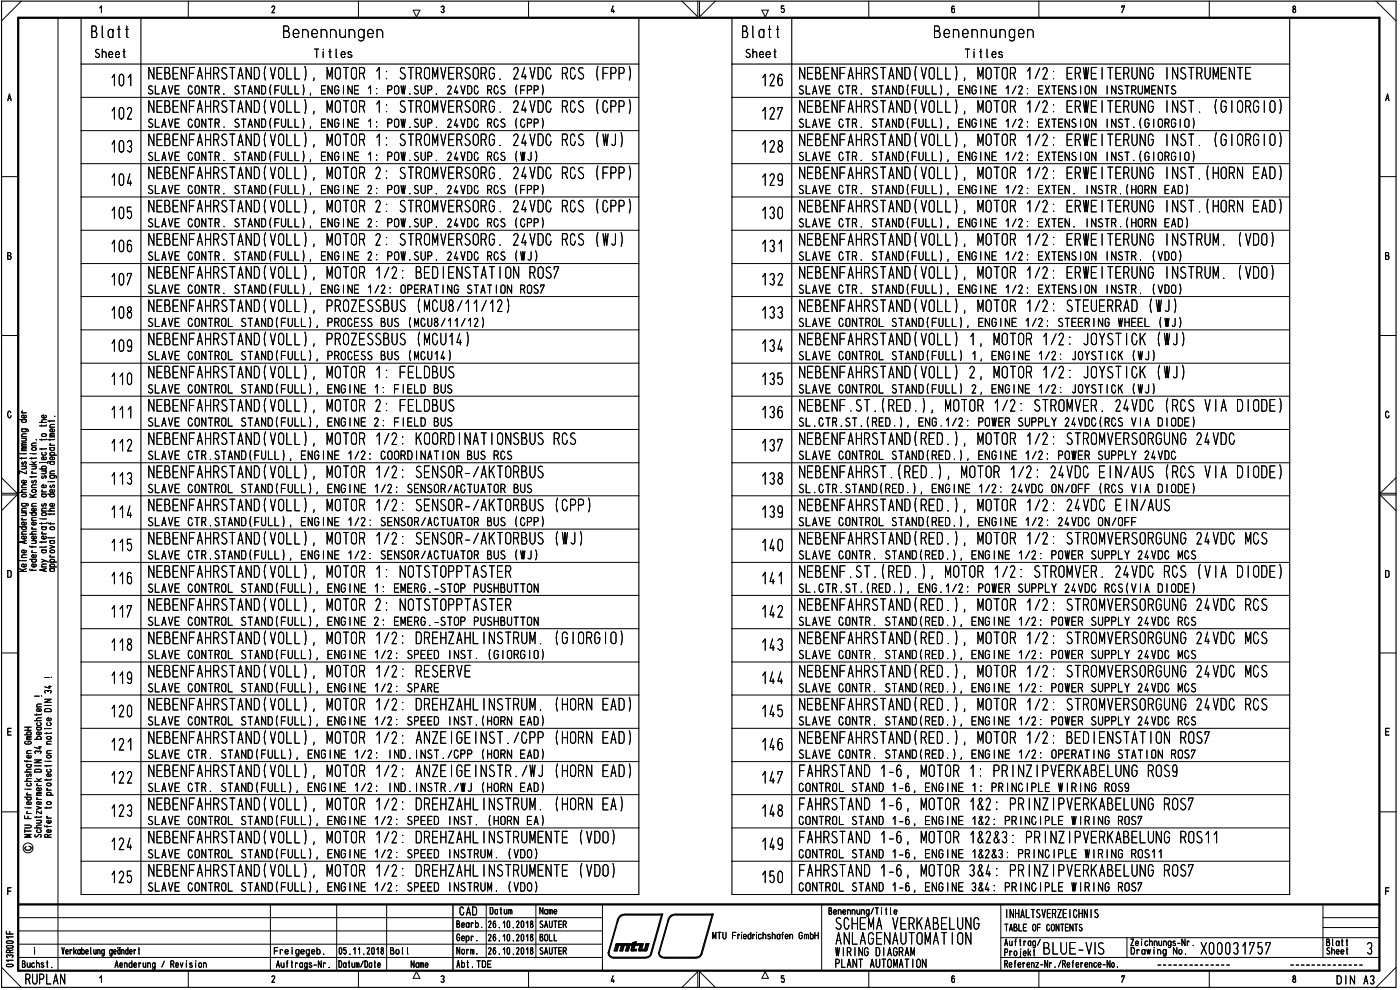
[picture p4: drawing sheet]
<svg xmlns="http://www.w3.org/2000/svg" width="420mm" height="297mm" viewBox="0 0 420 297" stroke-linecap="round" stroke-linejoin="round" font-family="sans-serif">
<defs><g id="words">
<g font-size="6.2">
<text x="205.5" y="5">\/</text>
<text x="204.8" y="296.1">/\</text>
</g>
<g font-size="5.2">
<text x="27.2" y="11.4">3latt</text>
<text x="84.8" y="11.4">3enennungen</text>
<text x="222.6" y="11.4">3latt</text>
<text x="280.2" y="11.4">3enennuncen</text>
<text x="28.4" y="17.4">Sheet</text>
<text x="94.1" y="17.4">Titles</text>
<text x="223.6" y="17.4">Sheet</text>
<text x="289.5" y="17.4">Ti tles</text>
<text x="44.2" y="23.9">\131\FA-STA\3(VOLL), IvOTP 1 : STUld1SPG. 24V3C US (FAD)</text>
<text x="239.5" y="23.9">\131\FA-STA\3(VOLL), IvOTU 1/2: =All Tlh\G</text>
<text x="351.4" y="23.9">\SThlvl\T1</text>
<text x="33.2" y="25.9">101</text>
<text x="44.2" y="28.4">SLAVE CONTR. STAND(FULL), ENGINE 1: POW.SUP. 24VDC RCS (FPP)</text>
<text x="228.4" y="25.9">126</text>
<text x="239.5" y="28.4">SLAVE CTR. STAND(FULL), ENGINE 1/2: EXTENSION INSTRUMENTS</text>
<text x="33.1" y="35.9">102</text>
<text x="44.2" y="33.9">\131\FA-STA\3(VOLL), IvOTP 1 : STUIdESPO. 24V3C US (Cpp)</text>
<text x="228.4" y="35.9">127</text>
<text x="239.5" y="33.9">\131\FA-STA\3(VOLL), IvOTP 1/2: 141 T1h\G</text>
<text x="351.5" y="33.9">\ST. (G PG 0)</text>
<text x="44.2" y="38.4">SLAVE CONTR. STAND(FULL), ENGINE 1: POW.SUP. 24VDC RCS (CPP)</text>
<text x="239.5" y="38.4">SLAVE CTR. STAND(FULL), ENGINE 1/2: EXTENSION INST.(GIORGIO)</text>
<text x="33.1" y="43.8">103</text>
<text x="44.2" y="43.9">\131\FA-STA\3(VOLL), vOTU 1 : STUvVESUG. 24V3C US (C)</text>
<text x="228.4" y="45.8">128</text>
<text x="239.5" y="43.9">\131\FA-STA\3(VOLL), vOTU 1/2: 141 T1h\G</text>
<text x="351.5" y="43.9">\ST. (G PG 0)</text>
<text x="44.2" y="53.8">\131\FA-STA\3(VOLL), IvOTP 2: STUld1SPG. 24V3C US (FAD)</text>
<text x="44.2" y="48.3">SLAVE CONTR. STAND(FULL), ENGINE 1: POW.SUP. 24VDC RCS (WJ)</text>
<text x="239.5" y="53.8">\131\FA-STA\3(VOLL), IvOTP 1/2: =All Tlh\G</text>
<text x="239.5" y="48.3">SLAVE CTR. STAND(FULL), ENGINE 1/2: EXTENSION INST.(GIORGIO)</text>
<text x="351.5" y="53.8">\ST.(-P\ 1A3)</text>
<text x="33.1" y="55.8">104</text>
<text x="44.2" y="58.3">SLAVE CONTR. STAND(FULL), ENGINE 2: POW.SUP. 24VDC RCS (FPP)</text>
<text x="228.4" y="55.8">129</text>
<text x="239.5" y="58.3">SLAVE CTR. STAND(FULL), ENGINE 1/2: EXTEN. INSTR.(HORN EAD)</text>
<text x="44.2" y="63.8">\131\FA-STA\3(VOLL), IvOTP 2: STUIdESPO. 24V3C US (Cpp)</text>
<text x="228.4" y="63.8">130</text>
<text x="239.5" y="63.8">\131\FA-STA\3(VOLL), IvOTP 1/2: .1WE T1h\G</text>
<text x="319.6" y="63.8">.</text>
<text x="351.5" y="63.8">\ST.(-0b EA3)</text>
<text x="44.2" y="68.2">SLAVE CONTR. STAND(FULL), ENGINE 2: POW.SUP. 24VDC RCS (CPP)</text>
<text x="239.5" y="68.2">SLAVE CTR. STAND(FULL), ENGINE 1/2: EXTEN. INSTR.(HORN EAD)</text>
<text x="33.1" y="73.7">106</text>
<text x="44.2" y="73.7">\131\FA-STA\3(VOLL), vOTU 2: STUvVESUG. 24V3C US (C)</text>
<text x="228.4" y="75.7">131</text>
<text x="239.5" y="73.7">\131\FA-STA\3(VOLL), vOTU 1/2: 141 T1h\G</text>
<text x="351.3" y="73.7">\STh . (V30)</text>
<text x="33.1" y="83.7">107</text>
<text x="44.2" y="83.7">\131\FA-STA\3(VOLL), IvOTP 1/2: 313 1\STAT 0\ US7</text>
<text x="44.2" y="78.2">SLAVE CONTR. STAND(FULL), ENGINE 2: POW.SUP. 24VDC RCS (WJ)</text>
<text x="239.5" y="83.7">\131\FA-STA\3(VOLL), IvOTP 1/2: =All Tlh\G</text>
<text x="239.5" y="78.2">SLAVE CTR. STAND(FULL), ENGINE 1/2: EXTENSION INSTR. (VDO)</text>
<text x="351.5" y="83.7">\SThlv . (V30)</text>
<text x="44.2" y="88.1">SLAVE CONTR. STAND(FULL), ENGINE 1/2: OPERATING STATION ROST</text>
<text x="228.4" y="85.7">132</text>
<text x="239.5" y="88.1">SLAVE CTR. STAND(FULL), ENGINE 1/2: EXTENSION INSTR. (VDO)</text>
<text x="33.1" y="95.7">108</text>
<text x="44.2" y="93.6">\131\FA-STA\3(VOLL), DUZ1SS3US (NCU8/11/12)</text>
<text x="228.4" y="93.6">133</text>
<text x="239.5" y="93.6">\131\FA-STA\3(VOLL), IvOTP 1/2: ST1U1</text>
<text x="337.1" y="93.6">A3 (C)</text>
<text x="44.2" y="98.1">SLAVE CONTROL STAND(FULL), PROCESS BUS (MCU8/11/12)</text>
<text x="239.5" y="98.1">SLAVE CONTROL STAND(FULL), ENGINE 1/2: STEERING WHEEL (C)</text>
<text x="44.2" y="103.7">\E3E\FA-STA\3(VOLL), DUZESS3US (NCU14)</text>
<text x="228.4" y="105.6">134</text>
<text x="239.5" y="103.6">\131\FA-3STA\3(VOLL) 1 , vOTU 1/2: JOYST GK (C)</text>
<text x="44.2" y="113.6">\131\FA-STA\D(VOLL), IvOTP 1 : F1L33US</text>
<text x="44.2" y="108.1">SLAVE CONTROL STAND(FULL), PROCESS BUS (MCU14)</text>
<text x="228.4" y="113.5">135</text>
<text x="239.5" y="113.5">\131\FA-STA\3(VOLL) 2, vOTP 1/2: JOYST OK (C)</text>
<text x="239.5" y="108.1">SLAVE CONTROL STAND(FULL) 1, ENGINE 1/2: JOYSTICK (WJ)</text>
<text x="33.1" y="115.6">110</text>
<text x="44.2" y="118.1">SLAVE CONTROL STAND(FULL), ENGINE 1: FIELD BUS</text>
<text x="239.5" y="118.1">SLAVE CONTROL STAND(FULL) 2, ENGINE 1/2: JOYSTICK (WJ)</text>
<text x="33.2" y="125.6">111</text>
<text x="44.2" y="123.5">\131\FA-STA\3(VOLL), IvOTP 2: F1L33US</text>
<text x="228.4" y="125.6">136</text>
<text x="239.5" y="123.5">\131\F.ST.R13.), IvOTU 1/2: STUldl . 24V3C (US V A 3 031)</text>
<text x="44.2" y="128">SLAVE CONTROL STAND(FULL), ENGINE 2: FIELD BUS</text>
<text x="239.5" y="128">SL.CTR.ST.(RED.), ENG.1/2: POWER SUPPLY 24VDC(ROS VIA DIODE)</text>
<text x="33.1" y="135.5">112</text>
<text x="44.2" y="133.5">\131\FA-STA\3(VOLL), KIP 1/2: KO0;3 BAT 0\S3US US</text>
<text x="228.4" y="133.5">137</text>
<text x="239.5" y="133.5">\131\FA-3STA\3(;13.), IvOTU 1/2: STUIdESUGU\G 24V3C</text>
<text x="44.2" y="142.9">\E3E\FA-sTA\D(VOLL), IvOTU 1/2: SEW-/AKT0;3US</text>
<text x="44.2" y="138">SLAVE CTR.STAND(FULL), ENGINE 1/2: COORDINATION BUS RCS</text>
<text x="239.5" y="143.5">\131\FA-ST.(;13.), vOTU 1/2: 24V3C 1 \/AUS (US V A 3 03E)</text>
<text x="239.5" y="138">SLAVE CONTROL STAND(RED.), ENGINE 1/2: POWER SUPPLY 24VDC</text>
<text x="33.1" y="145.5">113</text>
<text x="44.2" y="148">SLAVE CONTROL STAND(FULL), ENGINE 1/2: SENSOR/ACTUATOR BUS</text>
<text x="228.4" y="145.5">138</text>
<text x="239.5" y="148">SL.CTR.STAND(RED.), ENGINE 1/2: 24VDC ON/OFF (RCS VIA DIODE)</text>
<text x="33.1" y="155.4">114</text>
<text x="44.2" y="153.4">\131\FA-STA\3(VOLL), IvOTP 1/2: Sl\SP-/AKTP3US (C33)</text>
<text x="228.4" y="153.4">139</text>
<text x="239.5" y="153.4">\131\FA-STA\3R13.), IvOTU 1/2: 24V3C 1 \/AUS</text>
<text x="44.2" y="157.9">SLAVE CTR.STAND(FULL), ENGINE 1/2: SENSOR/ACTUATOR BUS (CPP)</text>
<text x="239.5" y="157.9">SLAVE CONTROL STAND(RED.), ENGINE 1/2: 24VDC ON/OFF</text>
<text x="33.1" y="165.4">115</text>
<text x="44.2" y="163.4">\131\FA-STA\3(VOLL), KIP 1/2: SE\SU-/AKT0;3US (C)</text>
<text x="44.2" y="167.9">SLAVE CTR.STAND(FULL), ENGINE 1/2: SENSOR/ACTUATOR BUS (WJ)</text>
<text x="228.4" y="165.4">140</text>
<text x="239.5" y="167.9">SLAVE CONTR. STAND(RED.), ENGINE 1/2: POWER SUPPLY 24VDC MCS</text>
<text x="239.5" y="163.4">\131\FA-3STA\3(;13.), IvOTU 1/2: STUIdESUOU\G 24V3C KS</text>
<text x="44.2" y="173.4">\E3E\FA-STA\3(VOLL), vOTU 1 : \OTSTODDTASTE</text>
<text x="239.5" y="173.4">\131\F.ST.(;13.), vOTU 1/2: STUvVE . 24V3C US (V A 3 03E)</text>
<text x="33.1" y="175.3">116</text>
<text x="44.2" y="177.9">SLAVE CONTROL STAND(FULL), ENGINE 1: EMERG.-STOP PUSHBUTTON</text>
<text x="228.4" y="175.3">141</text>
<text x="239.5" y="177.9">SL.CTR.ST.(RED.), ENG.1/2: POWER SUPPLY 24VDC RCS(VIA DIODE)</text>
<text x="33.1" y="185.3">117</text>
<text x="44.2" y="183.3">\131\FA-STA\3(VOLL), IvOTP 2: \OTST033TASTR</text>
<text x="228.4" y="185.3">142</text>
<text x="239.5" y="183.3">\131\FA-STA\3R13.), IvOTU 1/2: STUld1SPGU\G 24V3C US</text>
<text x="44.2" y="187.8">SLAVE CONTROL STAND(FULL), ENGINE 2: EMERG.-STOP PUSHBUTTON</text>
<text x="239.5" y="187.8">SLAVE CONTR. STAND(RED.), ENGINE 1/2: POWER SUPPLY 24VDC RCS</text>
<text x="33.1" y="195.3">118</text>
<text x="44.2" y="193.3">\131\FA-STA\3(VOLL), IvOTP 1/2: 3;1-ZA-L \SThlv . (G PG 0)</text>
<text x="44.2" y="197.8">SLAVE CONTROL STAND(FULL), ENGINE 1/2. SPEED INST. (GIORGIO)</text>
<text x="228.4" y="195.3">143</text>
<text x="239.5" y="193.3">\131\FA-STA\3(;13.), IvOTP 1/2: STUIdESPOU\G 24V3C KS</text>
<text x="239.5" y="197.8">SLAVE CONTR. STAND(RED.), ENGINE 1/2: POWER SUPPLY 24VDC MCS</text>
<text x="44.2" y="203.3">\131\FA-STA\3(VOLL), FOTO; 1/2: ' =S=U=</text>
<text x="239.5" y="203.3">\131\FA-STA\3(E3.), vOTU 1/2: STUvVESUGU\G 24V3C VOS</text>
<text x="33.1" y="205.2">119</text>
<text x="44.2" y="207.8">SLAVE CONTROL STAND(FULL), ENGINE 1/2: SPARE</text>
<text x="228.4" y="205.2">144</text>
<text x="239.5" y="207.8">SLAVE CONTR. STAND(RED.), ENGINE 1/2: POWER SUPPLY 24VDC MCS</text>
<text x="33.1" y="215.2">120</text>
<text x="44.2" y="213.2">\131\FA-STA\3(VOLL), IvOTP 1/2: FI-ZA-L \SThlv . (-P\ 1A3)</text>
<text x="228.4" y="215.2">145</text>
<text x="239.5" y="213.2">\131\FA-STA\3R13.), IvOTP 1/2: STUld1SPGU\G 24V3C US</text>
<text x="44.2" y="217.7">SLAVE CONTROL STAND(FULL), ENGINE 1/2: SPEED INST.(HORN EAD)</text>
<text x="239.5" y="217.7">SLAVE CONTR. STAND(RED.), ENGINE 1/2: POWER SUPPLY 24VDC RCS</text>
<text x="33.2" y="225.2">121</text>
<text x="44.2" y="223.2">\131\FA-STA\3(VOLL), IvOTP 1/2: A\Z1 G1 AST./C33 (-P\ 1A3)</text>
<text x="44.2" y="227.7">SLAVE CTR. STAND(FULL), ENGINE 1/2: IND.INST./CPP (HORN EAD)</text>
<text x="228.4" y="225.2">146</text>
<text x="239.5" y="223.2">\131\FA-STA\3R13.), IvOTU 1/2: 313 1\STAT 0\ US7</text>
<text x="239.5" y="227.7">SLAVE CONTR. STAND(RED.), ENGINE 1/2: OPERATING STATION ROST</text>
<text x="44.2" y="233.2">\131\FA-STA\3(VOLL), KIP 1/2: A\ZE 01 AST;</text>
<text x="158.6" y="233.2">E (-P\ 1A3)</text>
<text x="239.6" y="233.2">FA-STA\3 1-6, IvOTP 1 : '3'</text>
<text x="305.2" y="233.2">\Z DVEKA31LU\O US9</text>
<text x="33.1" y="235.1">122</text>
<text x="44.2" y="237.7">SLAVE CTR. STAND(FULL), ENGINE 1/2: IND.INSTRIC (HORN EAD)</text>
<text x="228.4" y="235.1">147</text>
<text x="239.6" y="237.7">CONTROL STAND 1-6, ENGINE 1: PRINCIPLE WIRING ROS9</text>
<text x="33.1" y="245.1">123</text>
<text x="44.2" y="242.8">\E3E\FA-STA\D(VOLL), IvOTU 1/2: 3;1-ZA-L \STUlv . (-Ob EA)</text>
<text x="228.4" y="245.1">148</text>
<text x="239.6" y="243.2">FA-STA\D 1-6, KIP 1&amp;2: 'D' \Z DVEKA31LU\G US7</text>
<text x="44.2" y="247.6">SLAVE CONTROL STAND(FULL), ENGINE 1/2: SPEED INST. (HORN EA)</text>
<text x="239.6" y="247.6">CONTROL STAND 1-6, ENGINE 1&amp;2: PRINCIPLE WIRING ROS7</text>
<text x="33.1" y="255.1">124</text>
<text x="44.2" y="253.1">\131\FA-STA\3(VOLL), IvOTP 1/2: FI-ZA-L \SThlvl\T1 (V30)</text>
<text x="44.2" y="257.6">SLAVE CONTROL STAND(FULL), ENGINE 1/2: SPEED INSTRUM. (VDO)</text>
<text x="228.4" y="255.1">149</text>
<text x="239.6" y="253.1">FA-STA\3 1-6, IvOTP 1&amp;2&amp;3:</text>
<text x="239.6" y="257.6">CONTROL STAND 1-6, ENGINE 1&amp;2&amp;3: PRINCIPLE WIRING ROS11</text>
<text x="44.2" y="263.1">\131\FA-STA\3(VOLL), KIP 1/2: 3;1-ZA-L \STV/1\TE (V30)</text>
<text x="228.4" y="263.1">150</text>
<text x="239.6" y="263.1">FA-STA\3 1-6, IvOTP 38(4:</text>
<text x="310" y="263.1">\Z DVEKA31LU\G US7</text>
<text x="33.1" y="265">125</text>
<text x="44.2" y="267.5">SLAVE CONTROL STAND(FULL), ENGINE 1/2: SPEED INSTRUM. (VDO)</text>
<text x="239.6" y="267.5">CONTROL STAND 1-6, ENGINE 3&amp;4: PRINCIPLE WIRING ROS7</text>
<text x="250.5" y="279">SC-1Id VRKA31LU\G</text>
<text x="250.7" y="283.5">A\LAG:\AUTOldT 0\</text>
<text x="301.2" y="286.4">Projekt 3LU1-V S</text>
<text x="301.4" y="283.9">Auftrag//</text>
<text x="321.1" y="283.5">_</text>
<text x="360.3" y="286.4">Ä00031757</text>
<text x="401" y="295.4">DIN A3</text>
</g>
<text font-size="4.6" x="7.5" y="295.4">RUPLAN</text>
<g font-size="3.9">
<text x="137.8" y="274.7">CAD</text>
<text x="302" y="275.5">INHALTSVERZEICHNIS</text>
<text x="250.7" y="286.9">WIKING DIAGRAM</text>
<text x="250.7" y="290.4">PLANT AUTOMATION</text>
</g>
<g font-size="3.2">
<text x="322.2" y="253.1">3V1KAIII_U\G</text>
<text x="146.9" y="274.3">Datum</text>
<text x="161.9" y="274.4">Name</text>
<text x="248.6" y="274.5">Benennung/Title</text>
<text x="136.9" y="278.4">Bearb.</text>
<text x="146.4" y="278.4">26.10.2018</text>
<text x="161.9" y="278.4">SAUTER</text>
<text x="213.7" y="281.9">MTU Friedrichshafen GmbH</text>
<text x="301.4" y="279.5">TABLE OF CONTENTS</text>
<text x="10" y="286.4">1</text>
<text x="18.5" y="286.4">Verkabelung geändert</text>
<text x="82.1" y="286.4">Freigegeb.</text>
<text x="101.4" y="286.4">05.11.2018</text>
<text x="117" y="286.4">Bol l</text>
<text x="136.9" y="282.4">Gepr.</text>
<text x="137" y="286.4">Norm.</text>
<text x="146.3" y="286.4">26.10.2018</text>
<text x="146.4" y="282.4">26.10.2018</text>
<text x="161.8" y="286.4">SAUTER</text>
<text x="161.9" y="282.4">BOLL</text>
<text x="339.1" y="283.9">Zeichnungs-Nr. ,,</text>
<text x="339.2" y="286.4">DrawingNo.</text>
<text x="397.9" y="283.9">Blatt</text>
<text x="397.9" y="286.4">Sheet</text>
<text x="6.5" y="290.4">Buchst.</text>
<text x="34.4" y="290.4">Aenderung / Revision</text>
<text x="82.8" y="290.4">Auftrags-Nr.</text>
<text x="101.5" y="290.4">Datum/Date</text>
<text x="123.2" y="290.4">Name</text>
<text x="137" y="290.4">Abt.TDE</text>
<text x="301.3" y="290.4">Referenz-Nr./Reference-No.</text>
</g>
<g font-size="3.1">
<text x="8" y="171.6" transform="rotate(-90 8 171.6)">Keine Aenderung ohne Zustimmung der</text>
<text x="11" y="171.4" transform="rotate(-90 11 171.4)">federfuehrenden Konstruktion.</text>
<text x="14.1" y="171.6" transform="rotate(-90 14.1 171.6)">Any alterotions are subiect to the</text>
<text x="16.5" y="171.6" transform="rotate(-90 16.5 171.6)">approval of the design department.</text>
<text x="9.5" y="251.4" transform="rotate(-90 9.5 251.4)">MTU Friedrichshafen GmbH</text>
<text x="12.5" y="251.4" transform="rotate(-90 12.5 251.4)">Schutzvermerk DIN 34 beachten</text>
<text x="15.5" y="251.4" transform="rotate(-90 15.5 251.4)">Refer to protection notice DIN 34 I</text>
</g>
</g></defs>
<path d="M.5 .3h418.5v295.9h-418.5zM24.3 5.3v13.9h167.4v-13.9M42.3 5.3v13.9M219.7 5.3v13.9h167.4v-13.9M237.6 5.3v13.9" fill="none" stroke="#000" stroke-width=".34"/>
<path d="M5.5 5.3h408.5v286h-408.5zM5.5 271.4h408.5" fill="none" stroke="#000" stroke-width=".68"/>
<g fill="none" stroke="#000" stroke-width=".3">
<path d="M6.4 .3l-5.9 6M17.4 5.3v286M29.9 2.4l.5-.6v2M56.5 .3v5M81.6 2.2l.1-.2a.45 .45 0 0 1 .6-.1 .45 .45 0 0 1 0 .7l-.7 1.2h.8M107.6 .3v5M124 3h2l-1 2.1zM132.4 2.1a.47 .47 0 0 1 .7-.2 .47 .47 0 0 1 0 .7l-.2 .2a.49 .49 0 0 1 .3 .8 .49 .49 0 0 1-.8-.1M158.6 .3v5M184 1.8l-.6 1.6h1M184.1 3v.8M214.7 .3l-4.8 4.8"/>
<path d="M228.6 3h2l-.9 2.1zM235.2 1.8h-.7v.9a.56 .56 0 0 1 .9 .3 .56 .56 0 0 1-.7 .6l-.2-.1M260.7 .3v5M286.4 2l-.4-.2-.2 .1-.2 1.4a.47 .47 0 0 0 .6 .5 .47 .47 0 0 0 .3-.8l-.3-.5-.5 .1-.1 .4M311.8 .3v5M336.7 2.3v-.5h.8l-.8 2M362.9 .3v5M388.2 1.9a.72 .72 0 0 0 .6 1.1 .52 .52 0 0 1-.2 .7 .52 .52 0 0 1-.7-.4 .52 .52 0 0 1 .5-.6 .42 .42 0 0 0 .4-.5 .42 .42 0 0 0-.6-.3zM413 .3l6 6M2.3 30.2l.5-2 .5 2M2.5 29.5h.8M415.8 30.2l.6-2 .5 2"/>
<path d="M416 29.5h.8M.5 53h5M414 53h5M2.3 76.7l1 .2v.4l-.2 .5h-.8v-2l.9 .1v.6l-.3 .2M415.8 76.7l1 .2 .1 .4-.3 .5h-.8v-2l.9 .1v.6l-.3 .2M.5 100.7h5M414 100.7h5M3.3 123.8a.48 .48 0 0 0-.6-.4 .48 .48 0 0 0-.4 .6v.7l.4 .6h.4l.2-.6M416.8 123.8a.48 .48 0 0 0-.6-.4 .48 .48 0 0 0-.4 .6v.7l.4 .6h.4l.3-.6M.5 148.5h4.6l-4.6 4.7M.5 143.3l4.6 4.7h-4.6M419 148.5h-4.8l4.8 4.7"/>
<path d="M419 143.3l-4.8 4.7h4.8M2.3 171.2h.6l.4 .4v1.2l-.4 .4h-.6zM415.8 171.2h.6l.5 .4v1.2l-.5 .4h-.6zM.5 195.9h5M414 195.9h5M2.3 219.5h1M3.3 218.5h-1v2.1h1M10.4 208.9h1.4M415.8 219.5h1M416.9 218.5h-1.1v2.1h1.1M.5 243.6h5M414 243.6h5"/>
<path d="M1.9 279.4v.8h2M2.3 267.4h1M2.9 279.5v.7M3.3 266.4h-1v2M5.5 275.3h175.3M5.5 279.3h175.3M81.2 271.4v19.9M101 271.4v19.9M116 271.4v19.9M145.9 271.4v15.9M160.8 271.4v15.9M180.8 271.4v19.9"/>
<path d="M246.6 271.4v19.9M300.4 271.4v19.8M397 271.4v15.9M397 278.3h17M397 275.3h17M415.8 267.4h1M416.9 266.4h-1.1v2M.5 290.2l5.9 6M1.9 282.6l.4-.3 1.3 .1a.34 .34 0 0 1 .3 .4 .34 .34 0 0 1-.4 .2h-1.3zM2 283.9l1.5-.2a.38 .38 0 0 1 .4 .4 .38 .38 0 0 1-.4 .4h-1.3l-.3-.4zM2.1 289.4l1.4-.1a.38 .38 0 0 1 .4 .4 .38 .38 0 0 1-.4 .4l-1.4-.1-.2-.3zM2.2 287.3l-.3-.4a.55 .55 0 0 1 .5-.4 .55 .55 0 0 1 .5 .4 .48 .48 0 0 1 .6-.4 .48 .48 0 0 1 .4 .5l-.3 .3"/>
<path d="M2.9 285.8v-.4a.52 .52 0 0 0-.5-.4 .52 .52 0 0 0-.5 .4v.4h2M3.9 288.1h-2l.6 .4M3.9 281.1h-2l.6 .4M3.9 285l-1 .3M5.5 287.3h175.3M5.5 283.3h175.3M29.9 293.4l.5-.6v1.9M56.5 291.3v4.9M81.6 293.1a.45 .45 0 0 1 .6-.3 .45 .45 0 0 1 .1 .7l-.7 1.2h.8M107.6 291.3v4.9M125 291.5l1 2h-2zM132.4 293a.5 .5 0 0 1 .8 0 .5 .5 0 0 1-.3 .8 .49 .49 0 0 1 .3 .8 .49 .49 0 0 1-.8-.1"/>
<path d="M158.6 291.3v4.9M184 292.8l-.6 1.6h1M184.1 294v.7M209.9 291.5l4.8 4.7M229.7 291.5l.9 2h-2zM235.2 292.8h-.7v.8a.61 .61 0 0 1 .9 .4 .61 .61 0 0 1-.7 .7l-.2-.3M260.7 291.3v4.9M286.4 293l-.3-.2-.3 .1-.2 1.4a.47 .47 0 0 0 .7 .4 .47 .47 0 0 0 .2-.7l-.1-.4-.4-.1-.3 .1-.1 .4M300.4 287.3h113.6M300.4 281.3h113.6M311.8 291.3v4.9M336.7 293.2v-.4h.8l-.8 1.9"/>
<path d="M338.2 281.3v6M362.9 291.3v4.9M388.2 292.9a.72 .72 0 0 0 .6 1v.1a.47 .47 0 0 1-.4 .7 .47 .47 0 0 1-.4-.7v-.1a.69 .69 0 0 0 .6-.4 .69 .69 0 0 0 0-.7zM419 290.2l-6 6"/>
<circle cx="8.4" cy="254.4" r="1.49"/>
</g>
<path d="M135.9 271.4v19.9" fill="none" stroke="#000" stroke-width=".42"/>
<path d="M10.4 208.9h1.4M12.5 208.9h.1" fill="none" stroke="#000" stroke-width=".3"/>
<g fill="none" stroke="#000" stroke-width=".3">
<path d="M24.3 39.2h167.4M24.3 29.2h167.4M219.7 39.2h167.4M219.7 29.2h167.4M24.3 59.1h167.4M24.3 49.1h167.4M219.7 59.1h167.4M219.7 49.1h167.4M24.3 69.1h167.4M24.3 79.1h167.4M33.7 63.2l.6-1.1v3.5M35.9 62.4l.5-.3 .6 .3 .1 2.5a.68 .68 0 0 1-.7 .7 .68 .68 0 0 1-.6-.7z"/>
<path d="M39.3 62.1h-1.1v1.6l.4-.4a1.21 1.21 0 0 1 1 1 1.21 1.21 0 0 1-.5 1.2l-.5-.1-.4-.4M219.7 69.1h167.4M219.7 79.1h167.4M24.3 99h167.4M24.3 89h167.4M219.7 99h167.4M219.7 89h167.4M332.4 91.8h.9a.92 .92 0 0 0 .7-.9 .92 .92 0 0 0-.7-.9h-.9v3.5M333.3 91.8l.7 1.7M334.9 91.8h.8a.92 .92 0 0 0 .7-.9 .92 .92 0 0 0-.7-.9h-.8v3.5M24.3 109h167.4M24.3 118.9h167.4"/>
<path d="M33.7 103l.6-1.1v3.5M35.9 102.3l.5-.4 .6 .4 .1 2.4a.68 .68 0 0 1-.7 .7 .68 .68 0 0 1-.6-.7zM39.5 103.4l-.3 .6-.3 .1a1.2 1.2 0 0 1-.7-1.1 1.2 1.2 0 0 1 .7-1.1l.3 .2 .3 .6v1.9l-.2 .6-.2 .2h-.5l-.3-.3M219.7 109h167.4M219.7 118.9h167.4M24.3 138.9h167.4M24.3 128.9h167.4M219.7 138.9h167.4M219.7 128.9h167.4M24.3 148.8h167.4M24.3 158.7h167.4M219.7 148.8h167.4"/>
<path d="M219.7 158.7h167.4M24.3 168.7h167.4M24.3 178.6h167.4M151.8 171.4h.8a.94 .94 0 0 0 .7-.7 .94 .94 0 0 0-.4-.9h-1.1v3.4M152.6 171.4l.7 1.8M219.7 168.7h167.4M219.7 178.6h167.4M24.3 188.6h167.4M24.3 198.6h167.4M219.7 188.6h167.4M219.7 198.6h167.4M12.5 208.9h.1"/>
<path d="M24.3 218.5h167.4M24.3 208.5h167.4M219.7 218.5h167.4M219.7 208.5h167.4M24.3 238.4h167.4M24.3 228.5h167.4M158.1 229.7l-1.3 3.1M219.7 238.4h167.4M219.7 228.5h167.4M8.7 253.9a.6 .6 0 0 1 .7 .6 .6 .6 0 0 1-.6 .6h-.8l-.4-.3-.1-.5 .3-.3M24.3 258.4h167.4M24.3 248.4h167.4"/>
<path d="M219.7 258.4h167.4M219.7 248.4h167.4M308.1 251.2h.9a.96 .96 0 0 0 .6-.9 .96 .96 0 0 0-.6-.9h-.9v3.5M310.5 251.2h.9a.92 .92 0 0 0 .6-.9 .92 .92 0 0 0-.6-.9h-.9v3.5M311.4 251.2l.6 1.7M313.7 249.4v3.5M316.9 249.4v3.5l-1.5-3.5v3.5M317.8 249.4h1.5l-1.5 3.5h1.5M321 249.4v3.5M322.7 251.2h.9a.92 .92 0 0 0 .6-.9 .92 .92 0 0 0-.6-.9h-.9v3.5M325.2 249.4l.7 3.5 .8-3.5M329.1 249.4h-1.6v3.5h1.6"/>
<path d="M330 251.2h.8a.92 .92 0 0 0 .7-.9 .92 .92 0 0 0-.7-.9h-.8v3.5M332.4 249.4v3.5M334 249.4l-1.6 2.1M334.9 252.9l.8-3.5 .7 3.5M337.3 251l1.1 .1a1.14 1.14 0 0 1 0 1.8h-1.1v-3.5h.9l.3 .4v.9l-.3 .3M341.2 249.4h-1.5v3.5h1.5M342.2 249.4v3.5h1.5M344.6 249.4v2.7a.76 .76 0 0 0 .8 .8 .76 .76 0 0 0 .8-.8v-2.7M348.5 249.4v3.5l-1.5-3.5v3.5M351 250.1a.76 .76 0 0 0-.8-.7 .76 .76 0 0 0-.7 .8v1.9l.3 .7a.92 .92 0 0 0 1.1-.2 .92 .92 0 0 0 .1-1.1v-.3h-.7M354.4 251.2h.8a.92 .92 0 0 0 .7-.9 .92 .92 0 0 0-.7-.9h-.8v3.5M355.2 251.2l.7 1.7"/>
<path d="M357 249.7a.75 .75 0 0 1 .8-.2 .75 .75 0 0 1 .5 .7v2a.77 .77 0 0 1-.8 .7 .77 .77 0 0 1-.8-.7v-2zM360.6 249.7a.79 .79 0 0 0-1.2 .1 .79 .79 0 0 0 .2 1.2l.4 .2a.84 .84 0 0 1 .6 1.3 .84 .84 0 0 1-1.4-.1M361.9 250.4l.8-1v3.5M364.4 250.4l.7-1v3.5M24.3 268.4h167.4M187.6 274.5l-1.2 .4-.6 .6-3 10.3M187.6 274.6h10.9M198.6 274.2l-3.4 12.1-.4 .6-1 .3h-10l-.8-.5-.2-1M198.8 274.4h-11.2l-1.3 .4-.8 1.1-2.8 9.9M198.8 274.2l-3.4 12.1-.5 .6-.8 .4h-10.3l-.9-.6-.2-1M202.7 274.5l-1.2 .4-.5 .6-3.1 10.3M202.7 274.6h11"/>
<path d="M213.7 274.2l-3.3 12.1-.5 .6-1 .3h-10l-.7-.5-.3-1M213.9 274.4h-11.2a2.28 2.28 0 0 0-2.2 2l-2.7 9.4M213.9 274.2l-3.5 12.1M219.7 268.4h167.4M303.2 261.1h.9a.86 .86 0 0 0 .7-.8 .86 .86 0 0 0-.7-.9h-.9v3.5M305.7 261.1h.8a.86 .86 0 0 0 .7-.8 .86 .86 0 0 0-.7-.9h-.8v3.5M306.5 261.1l.7 1.8M180.8 289.3v2h2M182.5 285.8l3-10.4a2.01 2.01 0 0 1 2.1-1.2h11.3l-3.4 12.1a1.74 1.74 0 0 1-1.7 1.1M182.5 285.7a1.57 1.57 0 0 0 1.6 1.7M184.1 287.5h9.7M184.8 283.6h4.3"/>
<path d="M184.9 283.3l.1-.2h4l.2 .2M184.9 283.3l-.6 2h.9l.5-1.7M184.9 283.3h4.3M184.9 283.4h4.2M185 283.5h4.1M185 283.2h4.1M185 283.6l-.6 1.7M185.2 283.6l-.5 1.7M185.4 283.6l-.5 1.7M185.5 283.6l-.5 1.7M186.5 283.6l-.5 1.7h.9l.5-1.7M186.6 283.6l-.5 1.7"/>
<path d="M186.9 283.6l-.5 1.7M187.1 283.6l-.5 1.7M187.2 283.6l-.5 1.7M188.3 283.6l-.5 1.7M188.6 283.6l-.5 1.7M188.8 283.6l-.5 1.7M188.9 283.6l-.5 1.7M189.2 283.3l-.6 2h-.9l.5-1.7M189.4 283.3h3.5M189.4 283.5h3.5M189.4 283.4h3.5M189.5 283.2h3.5"/>
<path d="M189.9 283.6l-.5 1.6M189.9 283h.9M189.9 282.9h.9M190 282.8h.9M190 283.6l-.5 1.7M190.3 284.8h.8l-.1 .5h-1.6l.5-2.5 1.1-.3-.9 2.8M190.3 283.6l-.5 1.7M190.3 284.9h.7M190.3 285h.7M190.3 285.1h.7M190.3 285.2h.7M190.4 282.7h.5"/>
<path d="M190.5 283.6l-.6 1.7M192.1 283.6l-.4 1.7h2.2M192.2 283.6l-.5 1.6M192.3 283.6l-.5 1.7M192.5 285.2h.8M192.6 284.8h.8M192.6 284.9h.8M192.6 285h.7M192.6 285.1h.7M192.6 283.6l-.5 1.7M192.7 283.6l-.5 1.7M192.9 283.6l-.4 1.7"/>
<path d="M193 283.1h-3.5l-.1 .5h3.5M193.1 283.1l-.2 .5M193.8 283.6h.8M193.8 283.6l-.5 1.7M193.8 283.3h.8M193.8 283.5h.8M193.8 283.4h.8M193.8 283.1v.5M193.9 283.1h.9l-.2 .5M193.9 283.2h.9M194 283.6l-.5 1.7M194.3 283.6l-.5 1.7"/>
<path d="M194.4 283.6l-.5 1.7M194.6 283.6l-.3 1.4-.4 .3M197.7 285.8l3-10.4a2.01 2.01 0 0 1 2-1.2h11.4l-3.4 12.1a1.74 1.74 0 0 1-1.8 1.1M197.7 285.7l.2 1.2 .9 .5h.5M197.8 285.7l.3 1 .8 .6h10.4l.7-.4 .5-.6M199.3 287.5h9.6M347.5 289.6h.9M349.1 289.6h.8M350.7 289.6h.8M352.3 289.6h.8M353.9 289.6h.8M355.5 289.6h.7"/>
<path d="M357.1 289.6h.7M358.6 289.6h.9M360.2 289.6h.8M361.8 289.6h.8M363.4 289.6h.8M365 289.6h.8M366.6 289.6h.7M368.2 289.6h.7M387.4 289.6h.8M389 289.6h.8M390.5 289.6h.9M392.1 289.6h.9"/>
<path d="M393.7 289.6h.8M395.4 289.6h.7M396.9 289.6h.8M398.5 289.6h.7M400.1 289.6h.8M401.7 289.6h.8M403.2 289.6h.9M404.8 289.6h.8M406.4 289.6h.8M408.1 289.6h.7M410.4 283.3l.4-.4a.86 .86 0 0 1 1 .7 .86 .86 0 0 1-.7 1 .87 .87 0 0 1 .6 .9 .87 .87 0 0 1-.8 .8l-.5-.6"/>
</g>
<path d="M24.3 19.2v249.2M42.3 19.2v249.2M191.7 19.2v249.2M219.7 19.2v249.2M237.6 19.2v249.2M387.1 19.2v249.2" fill="none" stroke="#000" stroke-width=".34"/>
<use href="#words"/>
</svg>
